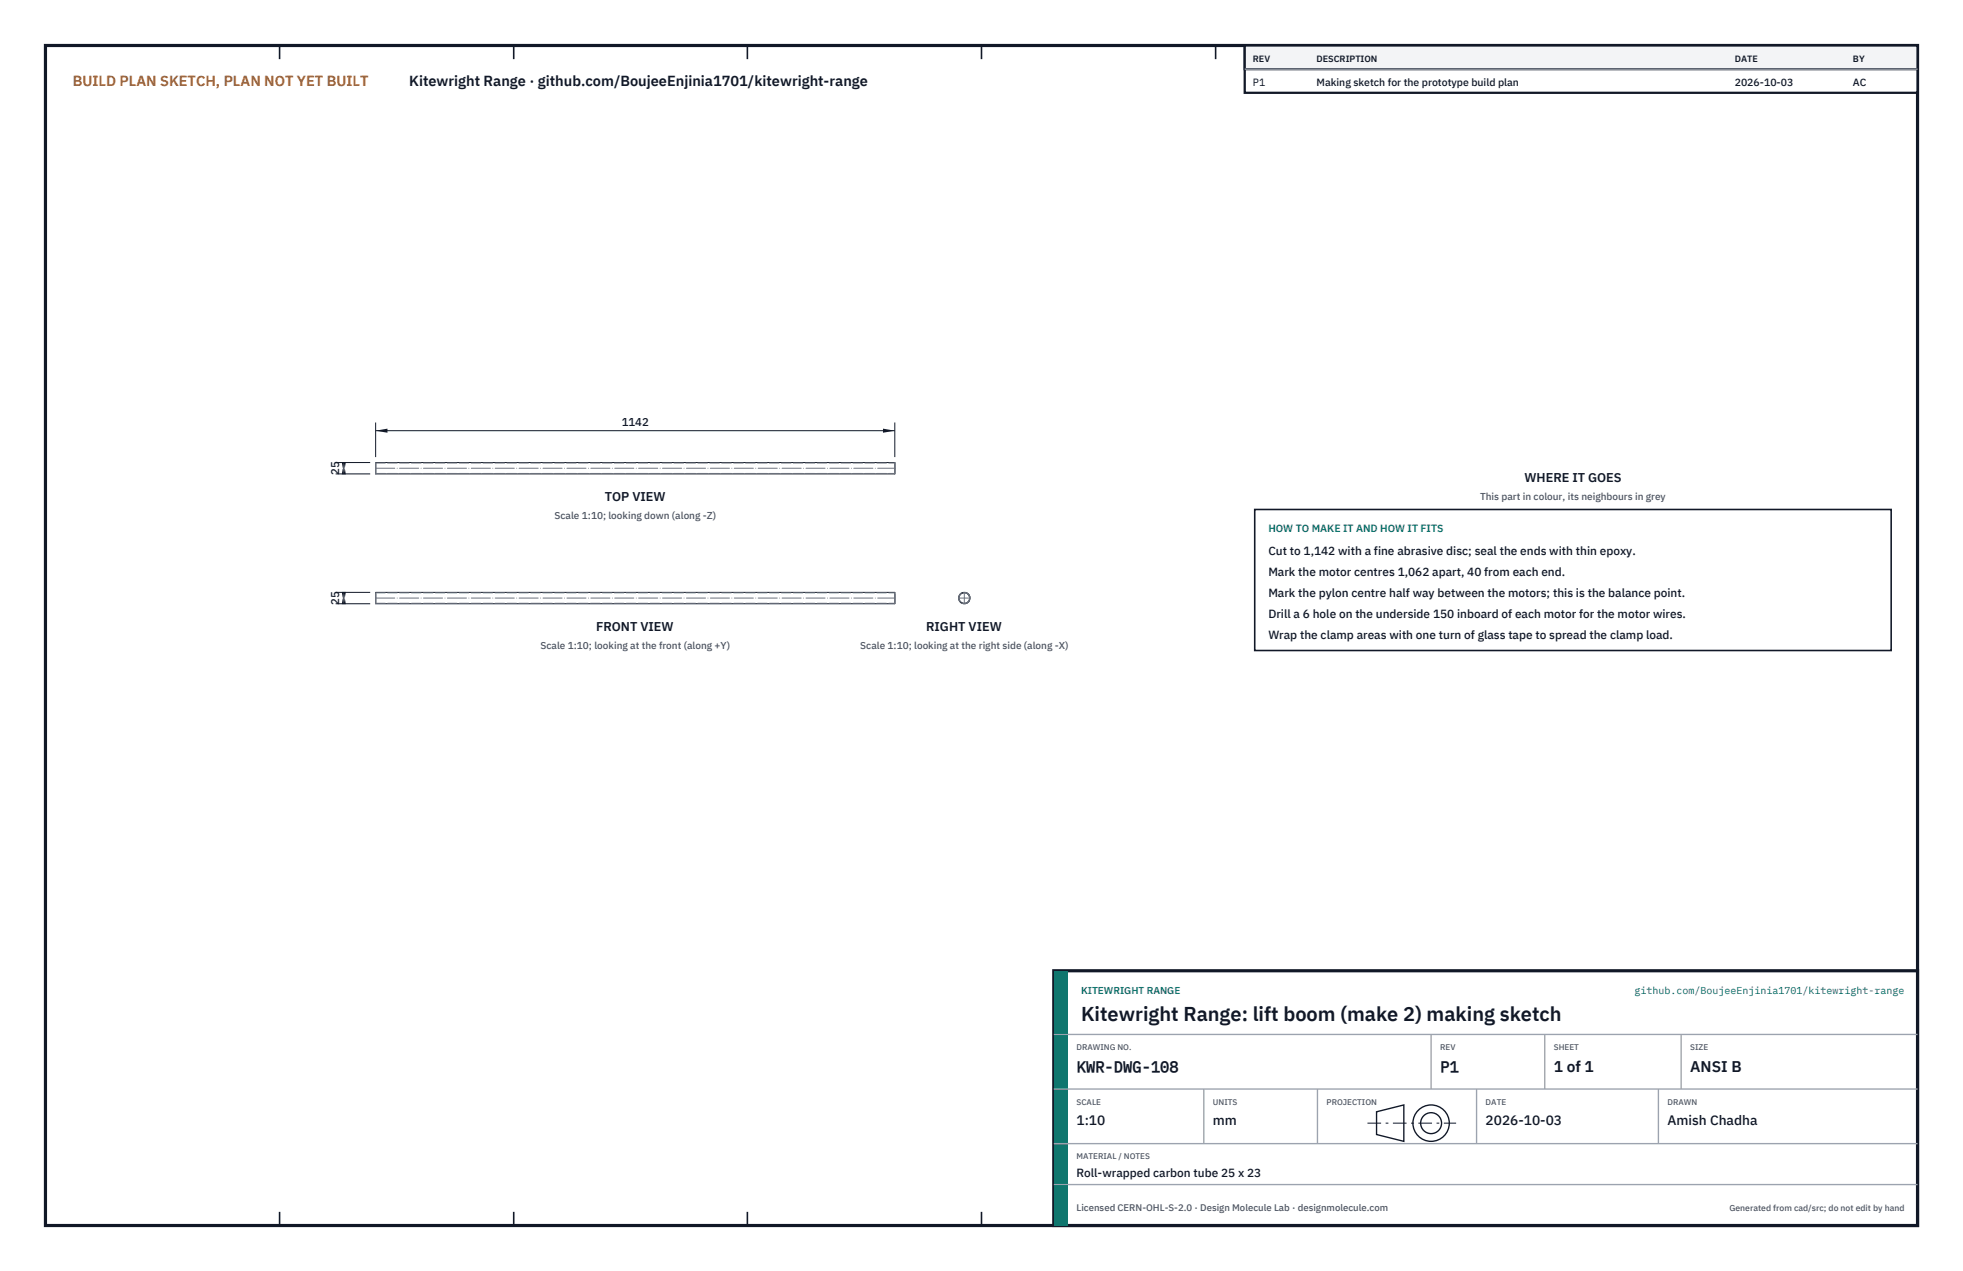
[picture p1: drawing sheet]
<svg xmlns="http://www.w3.org/2000/svg" width="432mm" height="279mm" viewBox="0 0 432 279" stroke-linecap="round" stroke-linejoin="round" font-family="sans-serif">
<defs><g id="words">
<text font-size="4.4" fill="#111827" x="237.8" y="224.4">Kitewright Range: lift boom (make 2) making sketch</text>
<g font-size="3.4" fill="#111827">
<text x="236.8" y="235.6">KWR-DWG-108</text>
<text x="316.8" y="235.6">P1</text>
<text x="341.8" y="235.6">1 of 1</text>
<text x="371.8" y="235.6">ANSI B</text>
</g>
<text font-size="3.2" fill="#b45309" x="16" y="19">BUILD PLAN SKETCH, PLAN NOT YET BUILT</text>
<text font-size="3.2" fill="#111827" x="90" y="19">Kitewright Range · github.com/BoujeeEnjinia1701/kitewright-range</text>
<g font-size="3" fill="#111827">
<text x="236.8" y="247.2">1:10</text>
<text x="266.8" y="247.2">mm</text>
<text x="326.8" y="247.2">2026-10-03</text>
<text x="366.8" y="247.2">Amish Chadha</text>
</g>
<g font-size="2.8" fill="#111827">
<text x="335.3" y="106">WHERE IT GOES</text>
<text x="133" y="110.2">TOP VIEW</text>
<text x="131.1" y="138.7">FRONT VIEW</text>
<text x="203.7" y="138.7">RIGHT VIEW</text>
</g>
<g font-size="2.6" fill="#111827">
<text x="279" y="122">Cut to 1,142 with a fine abrasive disc; seal the ends with thin epoxy.</text>
<text x="279" y="126.6">Mark the motor centres 1,062 apart, 40 from each end.</text>
<text x="279" y="131.2">Mark the pylon centre half way between the motors; this is the balance point.</text>
<text x="279" y="135.8">Drill a 6 hole on the underside 150 inboard of each motor for the motor wires.</text>
<text x="279" y="140.4">Wrap the clamp areas with one turn of glass tape to spread the clamp load.</text>
<text x="236.8" y="258.8">Roll-wrapped carbon tube 25 x 23</text>
</g>
<g font-size="2.5" fill="#111827">
<text x="136.7" y="93.7">1142</text>
<text x="74.6" y="104.4" transform="rotate(-90 74.6 104.4)">25</text>
<text x="74.6" y="133" transform="rotate(-90 74.6 133)">25</text>
</g>
<g font-size="2.3" fill="#111827">
<text x="275.6" y="18.8">P1</text>
<text x="289.6" y="18.8">Making sketch for the prototype build plan</text>
<text x="381.6" y="18.8">2026-10-03</text>
<text x="407.6" y="18.8">AC</text>
</g>
<text font-size="2.3" fill="#0f766e" x="279" y="117">HOW TO MAKE IT AND HOW IT FITS</text>
<g font-size="2.2" fill="#4b5563">
<text x="325.6" y="110">This part in colour, its neighbours in grey</text>
<text x="122" y="114.2">Scale 1:10; looking down (along -Z)</text>
<text x="118.9" y="142.7">Scale 1:10; looking at the front (along +Y)</text>
<text x="189.2" y="142.7">Scale 1:10; looking at the right side (along -X)</text>
</g>
<g font-size="2.2" fill="#0f766e">
<text x="237.8" y="218.4">KITEWRIGHT RANGE</text>
<text x="359.5" y="218.4">github.com/BoujeeEnjinia1701/kitewright-range</text>
</g>
<text font-size="2.1" fill="#4b5563" x="236.8" y="266.2">Licensed CERN-OHL-S-2.0 · Design Molecule Lab · designmolecule.com</text>
<g font-size="2" fill="#111827">
<text x="275.6" y="13.6">REV</text>
<text x="289.6" y="13.6">DESCRIPTION</text>
<text x="381.6" y="13.6">DATE</text>
<text x="407.6" y="13.6">BY</text>
</g>
<text font-size="1.9" fill="#4b5563" x="380.4" y="266.2">Generated from cad/src; do not edit by hand</text>
<g font-size="1.8" fill="#4b5563">
<text x="236.8" y="230.8">DRAWING NO.</text>
<text x="316.8" y="230.8">REV</text>
<text x="341.8" y="230.8">SHEET</text>
<text x="371.8" y="230.8">SIZE</text>
<text x="236.8" y="242.8">SCALE</text>
<text x="266.8" y="242.8">UNITS</text>
<text x="291.8" y="242.8">PROJECTION</text>
<text x="326.8" y="242.8">DATE</text>
<text x="366.8" y="242.8">DRAWN</text>
<text x="236.8" y="254.8">MATERIAL / NOTES</text>
</g>
</g></defs>
<path d="M10 10h411.8v259.4h-411.8z" fill="none" stroke="#111827" stroke-width=".7" stroke-linecap="butt"/>
<g fill="none" stroke="#111827" stroke-width=".35">
<path d="M61.5 10v3M113 10v3M164.4 10v3M215.9 10v3M267.4 10v3M318.9 10v3M370.3 10v3M61.5 266.4v3M113 266.4v3M164.4 266.4v3M215.9 266.4v3M267.4 266.4v3"/>
<path d="M318.9 266.4v3M370.3 266.4v3"/>
</g>
<g fill="none" stroke="#111727" stroke-width=".22">
<path d="M82.6 101.7h114.2v2.5h-114.2zM82.6 130.2h114.2v2.5h-114.2z"/>
<circle cx="212.1" cy="131.5" r="1.26"/>
<circle cx="212.1" cy="131.5" r="1.16"/>
</g>
<g fill="none" stroke="#6a7180" stroke-width=".22" stroke-dasharray="2.1 .5">
<path d="M82.6 102.9v-1.2M82.6 104.2v-1.3M82.6 102.9v-1.1M82.6 101.8v2.3M82.6 104.1v-1.2M82.6 104.1h114.2M82.6 101.8h114.2M196.8 102.9v-1.2M196.8 104.2v-1.3M196.8 102.9v-1.1M196.8 101.8v2.3M196.8 104.1v-1.2"/>
<path d="M82.6 132.7v-2.5M82.6 132.6v-2.3M82.6 130.3v2.3M82.6 132.6h114.2M82.6 130.3h114.2M196.8 132.7v-2.5M196.8 132.6v-2.3M196.8 130.3v2.3"/>
<circle cx="212.1" cy="131.5" r="1.26"/>
<circle cx="212.1" cy="131.5" r="1.16"/>
</g>
<path d="M82.6 102.9h114.2M82.6 131.5h114.2M210.9 131.5h2.5M212.1 132.7v-2.5" fill="none" stroke="#6a7180" stroke-width=".22" stroke-dasharray="4.2 .5 0 .5"/>
<path d="M82.6 92.9v7.6M82.6 94.7h114.2M196.8 92.9v7.6" fill="none" stroke="#111827" stroke-width=".22"/>
<path d="M82.6 94.7l2.6-.5v.9zM194.2 94.2v.9l2.6-.4z" fill="#111827"/>
<path d="M73.8 101.7h7.6M73.8 104.2h7.6M75.6 101.7v2.5" fill="none" stroke="#111827" stroke-width=".22"/>
<path d="M75.6 101.7l-.4 2.6h.9zM75.2 101.6h.9l-.5 2.6z" fill="#111827"/>
<path d="M73.8 130.2h7.6M73.8 132.7h7.6M75.6 130.2v2.5" fill="none" stroke="#111827" stroke-width=".22"/>
<path d="M75.6 130.2l-.4 2.6h.9zM75.2 130.1h.9l-.5 2.6z" fill="#111827"/>
<path d="M276 112h140v31h-140z" fill="#fff" stroke="#111827" stroke-width=".35"/>
<path d="M273.8 10h148v10.4h-148z" fill="#fff" stroke="#111827" stroke-width=".5"/>
<path d="M273.8 10h148v5.2h-148z" fill="#f3f4f6" stroke="#111827" stroke-width=".5"/>
<path d="M273.8 15.2h148" fill="none" stroke="#9ca3af" stroke-width=".3"/>
<path d="M231.8 213.4h190v56h-190z" fill="#fff" stroke="#111827" stroke-width=".7" stroke-linecap="butt"/>
<path d="M231.8 213.4h3v56h-3z" fill="#0f766e"/>
<path d="M231.8 227.4h190M231.8 239.4h190M264.8 239.4v12M289.8 239.4v12M314.8 227.4v12M324.8 239.4v12M339.8 227.4v12M364.8 239.4v12M369.8 227.4v12M231.8 251.4h190M231.8 260.4h190" fill="none" stroke="#9ca3af" stroke-width=".3"/>
<g fill="none" stroke="#111827" stroke-width=".3">
<path d="M302.8 244.4l6-1.5v8l-6-1.5z"/>
<circle cx="314.8" cy="246.9" r="4"/>
<circle cx="314.8" cy="246.9" r="2.3"/>
</g>
<path d="M300.8 246.9h19.5" fill="none" stroke="#111827" stroke-width=".22" stroke-dasharray="3 1 .6 1" stroke-linecap="butt"/>
<use href="#words"/>
</svg>
